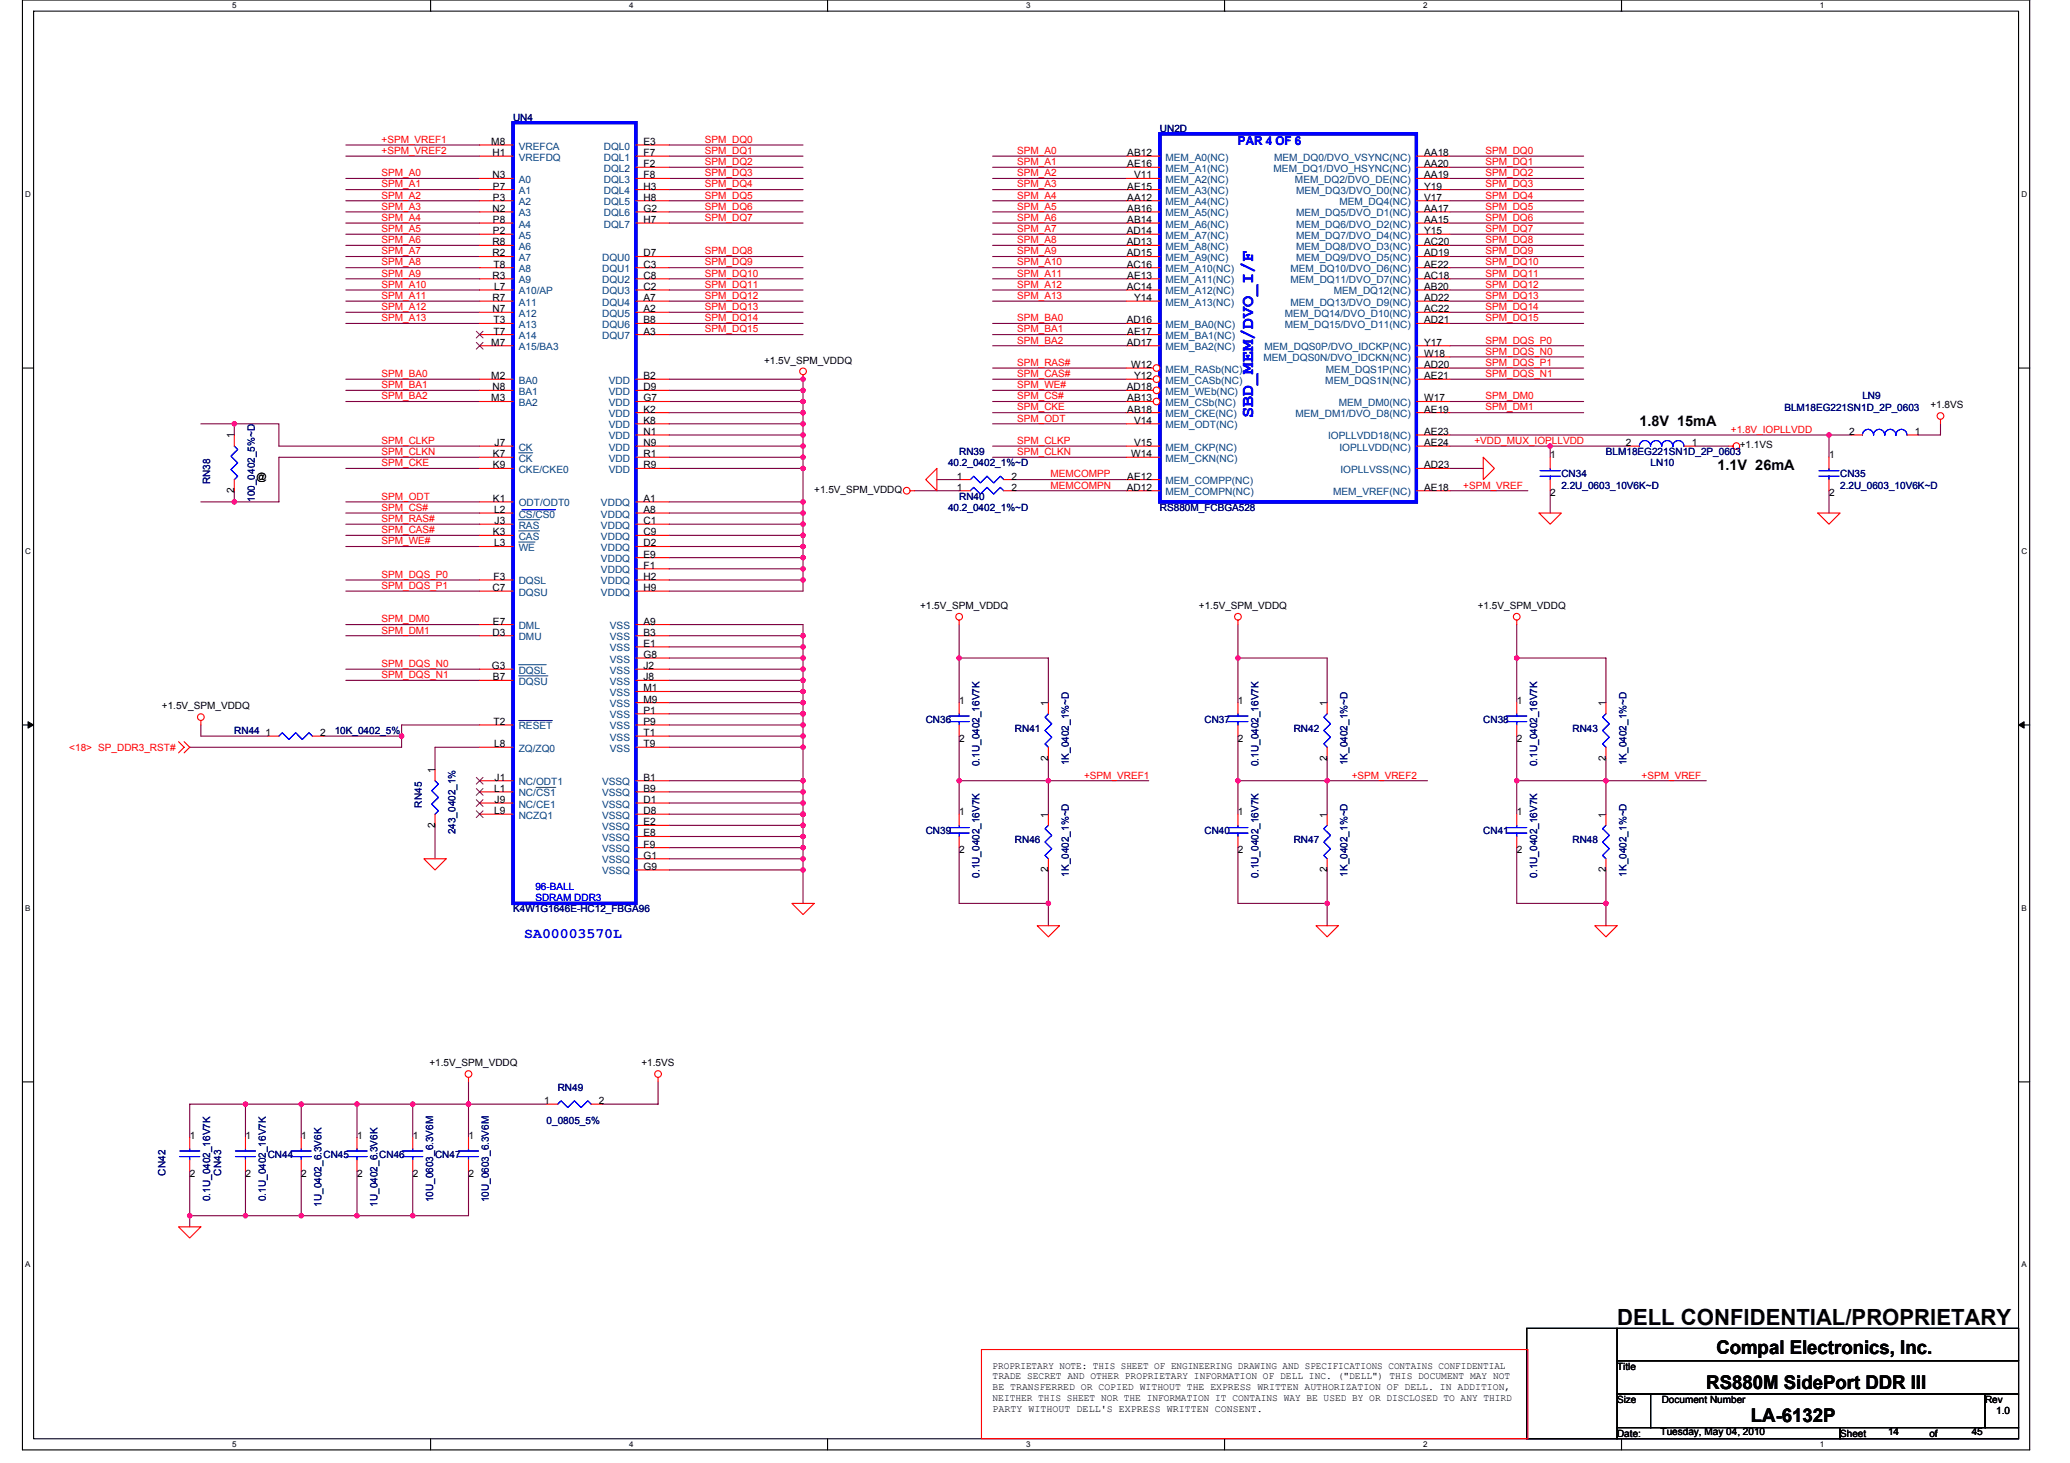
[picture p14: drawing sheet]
<svg xmlns="http://www.w3.org/2000/svg" width="297mm" height="210mm" viewBox="0 0 297 210" stroke-linecap="round" stroke-linejoin="round" font-family="sans-serif">
<defs><g id="words">
<text font-size="3.2" x="232" y="190.1">DELL CONFIDENTIAL/PROPRIETARY</text>
<g font-size="2.7">
<text x="246.3" y="194.3">Compal Electronics, Inc.</text>
<text x="244.9" y="199.3">RS880M SidePort DDR III</text>
<text x="251.3" y="204.1">LA-6132P</text>
</g>
<text font-size="2.6" fill="#00f" x="179.8" y="60" transform="rotate(-90 179.8 60)">SBD_MEM/DVO_I/F</text>
<g font-size="2.1">
<text x="235.2" y="61.1">1.8V 15mA</text>
<text x="246.5" y="67.5">1.1V 26mA</text>
</g>
<text font-size="2.1" fill="#00f" x="75.2" y="134.5">SA00003570L</text>
<text font-size="1.8" fill="#00f" x="177.6" y="20.8">PAR 4 OF 6</text>
<g font-size="1.4" fill="#000080">
<text x="73.6" y="17.3">UN4</text>
<text x="166.4" y="18.9">UN2D</text>
<text x="256.1" y="58.9">BLM18EG221SN1D_2P_0603</text>
<text x="267.3" y="57.3">LN9</text>
<text x="137.6" y="65.3">RN39</text>
<text x="230.4" y="65.3">BLM18EG221SN1D_2P_0603</text>
<text x="30.2" y="69.4" transform="rotate(-90 30.2 69.4)">RN38</text>
<text x="136" y="66.9">40.2_0402_1%~D</text>
<text x="137.6" y="71.7">RN40</text>
<text x="224" y="68.5">CN34</text>
<text x="224" y="70.1">2.2U_0603_10V6K~D</text>
<text x="236.8" y="66.9">LN10</text>
<text x="264.1" y="68.5">CN35</text>
<text x="264.1" y="70.1">2.2U_0603_10V6K~D</text>
<text x="36.6" y="72" transform="rotate(-90 36.6 72)">100_0402_5%~D</text>
<text x="136" y="73.3">40.2_0402_1%~D</text>
<text x="166.4" y="73.3">RS880M_FCBGA528</text>
<text x="33.6" y="105.3">RN44</text>
<text x="48" y="105.3">10K_0402_5%</text>
<text x="132.8" y="103.7">CN36</text>
<text x="145.6" y="105">RN41</text>
<text x="172.8" y="103.7">CN37</text>
<text x="185.6" y="105">RN42</text>
<text x="212.8" y="103.7">CN38</text>
<text x="225.6" y="105">RN43</text>
<text x="140.6" y="109.9" transform="rotate(-90 140.6 109.9)">0.1U_0402_16V7K</text>
<text x="153.4" y="109.8" transform="rotate(-90 153.4 109.8)">1K_0402_1%~D</text>
<text x="180.6" y="109.9" transform="rotate(-90 180.6 109.9)">0.1U_0402_16V7K</text>
<text x="193.4" y="109.8" transform="rotate(-90 193.4 109.8)">1K_0402_1%~D</text>
<text x="220.6" y="109.9" transform="rotate(-90 220.6 109.9)">0.1U_0402_16V7K</text>
<text x="233.4" y="109.8" transform="rotate(-90 233.4 109.8)">1K_0402_1%~D</text>
<text x="60.6" y="115.9" transform="rotate(-90 60.6 115.9)">RN45</text>
<text x="65.4" y="119.7" transform="rotate(-90 65.4 119.7)">243_0402_1%</text>
<text x="132.8" y="119.7">CN39</text>
<text x="172.8" y="119.7">CN40</text>
<text x="212.8" y="119.7">CN41</text>
<text x="140.6" y="125.9" transform="rotate(-90 140.6 125.9)">0.1U_0402_16V7K</text>
<text x="145.6" y="121">RN46</text>
<text x="153.4" y="125.8" transform="rotate(-90 153.4 125.8)">1K_0402_1%~D</text>
<text x="180.6" y="125.9" transform="rotate(-90 180.6 125.9)">0.1U_0402_16V7K</text>
<text x="185.6" y="121">RN47</text>
<text x="193.4" y="125.8" transform="rotate(-90 193.4 125.8)">1K_0402_1%~D</text>
<text x="220.6" y="125.9" transform="rotate(-90 220.6 125.9)">0.1U_0402_16V7K</text>
<text x="225.6" y="121">RN48</text>
<text x="233.4" y="125.8" transform="rotate(-90 233.4 125.8)">1K_0402_1%~D</text>
<text x="73.6" y="130.9">K4W1G1646E-HC12_FBGA96</text>
<text x="78.4" y="161.3">0_0805_5%</text>
<text x="80" y="156.5">RN49</text>
<text x="38.4" y="166.1">CN44</text>
<text x="46.4" y="166.1">CN45</text>
<text x="54.4" y="166.1">CN46</text>
<text x="62.4" y="166.1">CN47</text>
<text x="23.7" y="168.7" transform="rotate(-90 23.7 168.7)">CN42</text>
<text x="30.2" y="172.3" transform="rotate(-90 30.2 172.3)">0.1U_0402_16V7K</text>
<text x="31.8" y="168.7" transform="rotate(-90 31.8 168.7)">CN43</text>
<text x="38.2" y="172.3" transform="rotate(-90 38.2 172.3)">0.1U_0402_16V7K</text>
<text x="46.2" y="173.1" transform="rotate(-90 46.2 173.1)">1U_0402_6.3V6K</text>
<text x="54.2" y="173.1" transform="rotate(-90 54.2 173.1)">1U_0402_6.3V6K</text>
<text x="62.2" y="172.5" transform="rotate(-90 62.2 172.5)">10U_0603_6.3V6M</text>
<text x="70.2" y="172.5" transform="rotate(-90 70.2 172.5)">10U_0603_6.3V6M</text>
</g>
<g font-size="1.4" fill="#f00">
<text x="54.7" y="20.5">+SPM_VREF1</text>
<text x="54.7" y="22.1">+SPM_VREF2</text>
<text x="101.2" y="23.7">SPM_DQ2</text>
<text x="101.2" y="20.5">SPM_DQ0</text>
<text x="101.2" y="22.1">SPM_DQ1</text>
<text x="146" y="22.1">SPM_A0</text>
<text x="146" y="23.7">SPM_A1</text>
<text x="213.2" y="22.1">SPM_DQ0</text>
<text x="213.2" y="23.7">SPM_DQ1</text>
<text x="54.7" y="25.3">SPM_A0</text>
<text x="54.7" y="26.9">SPM_A1</text>
<text x="54.7" y="28.5">SPM_A2</text>
<text x="101.2" y="25.3">SPM_DQ3</text>
<text x="101.2" y="26.9">SPM_DQ4</text>
<text x="101.2" y="28.5">SPM_DQ5</text>
<text x="146" y="25.3">SPM_A2</text>
<text x="146" y="26.9">SPM_A3</text>
<text x="146" y="28.5">SPM_A4</text>
<text x="213.2" y="25.3">SPM_DQ2</text>
<text x="213.2" y="26.9">SPM_DQ3</text>
<text x="213.2" y="28.5">SPM_DQ4</text>
<text x="54.7" y="30.1">SPM_A3</text>
<text x="54.7" y="31.7">SPM_A4</text>
<text x="54.7" y="33.3">SPM_A5</text>
<text x="54.7" y="34.9">SPM_A6</text>
<text x="101.2" y="30.1">SPM_DQ6</text>
<text x="101.2" y="31.7">SPM_DQ7</text>
<text x="146" y="30.1">SPM_A5</text>
<text x="146" y="31.7">SPM_A6</text>
<text x="146" y="33.3">SPM_A7</text>
<text x="146" y="34.9">SPM_A8</text>
<text x="213.2" y="30.1">SPM_DQ5</text>
<text x="213.2" y="31.7">SPM_DQ6</text>
<text x="213.2" y="33.3">SPM_DQ7</text>
<text x="213.2" y="34.9">SPM_DQ8</text>
<text x="54.7" y="36.5">SPM_A7</text>
<text x="54.7" y="38.1">SPM_A8</text>
<text x="54.7" y="39.7">SPM_A9</text>
<text x="54.7" y="41.3">SPM_A10</text>
<text x="101.2" y="36.5">SPM_DQ8</text>
<text x="101.2" y="38.1">SPM_DQ9</text>
<text x="101.2" y="39.7">SPM_DQ10</text>
<text x="101.2" y="41.3">SPM_DQ11</text>
<text x="146" y="36.5">SPM_A9</text>
<text x="146" y="38.1">SPM_A10</text>
<text x="146" y="39.7">SPM_A11</text>
<text x="146" y="41.3">SPM_A12</text>
<text x="213.2" y="36.5">SPM_DQ9</text>
<text x="213.2" y="38.1">SPM_DQ10</text>
<text x="213.2" y="39.7">SPM_DQ11</text>
<text x="213.2" y="41.3">SPM_DQ12</text>
<text x="54.7" y="42.9">SPM_A11</text>
<text x="54.7" y="44.5">SPM_A12</text>
<text x="54.7" y="46.1">SPM_A13</text>
<text x="101.2" y="42.9">SPM_DQ12</text>
<text x="101.2" y="44.5">SPM_DQ13</text>
<text x="101.2" y="46.1">SPM_DQ14</text>
<text x="101.2" y="47.7">SPM_DQ15</text>
<text x="146" y="46.1">SPM_BA0</text>
<text x="146" y="47.7">SPM_BA1</text>
<text x="146" y="42.9">SPM_A13</text>
<text x="213.2" y="42.9">SPM_DQ13</text>
<text x="213.2" y="44.5">SPM_DQ14</text>
<text x="213.2" y="46.1">SPM_DQ15</text>
<text x="146" y="49.3">SPM_BA2</text>
<text x="146" y="52.5">SPM_RAS#</text>
<text x="213.2" y="49.3">SPM_DQS_P0</text>
<text x="213.2" y="52.5">SPM_DQS_P1</text>
<text x="213.2" y="50.9">SPM_DQS_N0</text>
<text x="54.7" y="54.1">SPM_BA0</text>
<text x="54.7" y="55.7">SPM_BA1</text>
<text x="54.7" y="57.3">SPM_BA2</text>
<text x="146" y="54.1">SPM_CAS#</text>
<text x="146" y="55.7">SPM_WE#</text>
<text x="146" y="57.3">SPM_CS#</text>
<text x="146" y="58.9">SPM_CKE</text>
<text x="213.2" y="54.1">SPM_DQS_N1</text>
<text x="213.2" y="57.3">SPM_DM0</text>
<text x="213.2" y="58.9">SPM_DM1</text>
<text x="54.7" y="63.7">SPM_CLKP</text>
<text x="54.7" y="65.3">SPM_CLKN</text>
<text x="146" y="60.5">SPM_ODT</text>
<text x="146" y="63.7">SPM_CLKP</text>
<text x="146" y="65.3">SPM_CLKN</text>
<text x="211.6" y="63.7">+VDD_MUX_IOPLLVDD</text>
<text x="248.4" y="62.1">+1.8V_IOPLLVDD</text>
<text x="54.7" y="71.7">SPM_ODT</text>
<text x="54.7" y="66.9">SPM_CKE</text>
<text x="150.8" y="68.5">MEMCOMPP</text>
<text x="150.8" y="70.1">MEMCOMPN</text>
<text x="210" y="70.1">+SPM_VREF</text>
<text x="54.7" y="73.3">SPM_CS#</text>
<text x="54.7" y="74.9">SPM_RAS#</text>
<text x="54.7" y="76.5">SPM_CAS#</text>
<text x="54.7" y="82.9">SPM_DQS_P0</text>
<text x="54.7" y="78.1">SPM_WE#</text>
<text x="54.7" y="84.5">SPM_DQS_P1</text>
<text x="54.7" y="89.3">SPM_DM0</text>
<text x="54.7" y="90.9">SPM_DM1</text>
<text x="54.7" y="95.7">SPM_DQS_N0</text>
<text x="54.7" y="97.3">SPM_DQS_N1</text>
<text x="9.9" y="107.7">&lt;18&gt; SP_DDR3_RST#</text>
<text x="155.6" y="111.7">+SPM_VREF1</text>
<text x="194" y="111.7">+SPM_VREF2</text>
<text x="235.6" y="111.7">+SPM_VREF</text>
</g>
<g font-size="1.4">
<text x="70.5" y="20.8">M8</text>
<text x="70.7" y="22.4">H1</text>
<text x="92.3" y="20.8">E3</text>
<text x="92.3" y="22.4">F7</text>
<text x="92.3" y="24">F2</text>
<text x="161.8" y="22.4">AB12</text>
<text x="161.8" y="24">AE16</text>
<text x="204.4" y="22.4">AA18</text>
<text x="204.4" y="24">AA20</text>
<text x="70.7" y="25.6">N3</text>
<text x="70.7" y="28.8">P3</text>
<text x="70.7" y="27.2">P7</text>
<text x="92.3" y="25.6">F8</text>
<text x="92.3" y="27.2">H3</text>
<text x="92.3" y="28.8">H8</text>
<text x="161.8" y="27.2">AE15</text>
<text x="161.8" y="28.8">AA12</text>
<text x="162.7" y="25.6">V11</text>
<text x="204.4" y="25.6">AA19</text>
<text x="204.4" y="27.2">Y19</text>
<text x="204.4" y="28.8">V17</text>
<text x="70.7" y="30.4">N2</text>
<text x="70.7" y="35.2">R8</text>
<text x="70.7" y="32">P8</text>
<text x="70.7" y="33.6">P2</text>
<text x="92.3" y="30.4">G2</text>
<text x="92.3" y="32">H7</text>
<text x="161.7" y="33.6">AD14</text>
<text x="161.7" y="35.2">AD13</text>
<text x="161.8" y="30.4">AB16</text>
<text x="161.8" y="32">AB14</text>
<text x="204.4" y="30.4">AA17</text>
<text x="204.4" y="32">AA15</text>
<text x="204.4" y="33.6">Y15</text>
<text x="204.4" y="35.2">AC20</text>
<text x="70.7" y="36.8">R2</text>
<text x="70.7" y="40">R3</text>
<text x="70.8" y="38.4">T8</text>
<text x="70.9" y="41.6">L7</text>
<text x="92.3" y="38.4">C3</text>
<text x="92.3" y="40">C8</text>
<text x="92.3" y="41.6">C2</text>
<text x="92.3" y="36.8">D7</text>
<text x="161.7" y="36.8">AD15</text>
<text x="161.7" y="38.4">AC16</text>
<text x="161.7" y="41.6">AC14</text>
<text x="161.8" y="40">AE13</text>
<text x="204.4" y="38.4">AE22</text>
<text x="204.4" y="40">AC18</text>
<text x="204.4" y="36.8">AD19</text>
<text x="204.4" y="41.6">AB20</text>
<text x="70.7" y="43.2">R7</text>
<text x="70.7" y="44.8">N7</text>
<text x="70.8" y="46.4">T3</text>
<text x="70.8" y="48">T7</text>
<text x="92.3" y="43.2">A7</text>
<text x="92.3" y="44.8">A2</text>
<text x="92.3" y="46.4">B8</text>
<text x="92.3" y="48">A3</text>
<text x="161.7" y="46.4">AD16</text>
<text x="161.8" y="48">AE17</text>
<text x="162.7" y="43.2">Y14</text>
<text x="204.4" y="44.8">AC22</text>
<text x="204.4" y="46.4">AD21</text>
<text x="204.4" y="43.2">AD22</text>
<text x="70.5" y="49.6">M7</text>
<text x="109.6" y="52.2">+1.5V_SPM_VDDQ</text>
<text x="161.7" y="49.6">AD17</text>
<text x="162.3" y="52.8">W12</text>
<text x="204.4" y="49.6">Y17</text>
<text x="204.4" y="51.2">W18</text>
<text x="204.4" y="52.8">AD20</text>
<text x="70.5" y="54.4">M2</text>
<text x="70.5" y="57.6">M3</text>
<text x="70.7" y="56">N8</text>
<text x="92.3" y="54.4">B2</text>
<text x="92.3" y="56">D9</text>
<text x="92.3" y="57.6">G7</text>
<text x="92.3" y="59.2">K2</text>
<text x="161.7" y="56">AD18</text>
<text x="161.8" y="57.6">AB13</text>
<text x="161.8" y="59.2">AB18</text>
<text x="162.7" y="54.4">Y12</text>
<text x="204.4" y="54.4">AE21</text>
<text x="204.4" y="59.2">AE19</text>
<text x="204.4" y="57.6">W17</text>
<text x="277" y="58.6">+1.8VS</text>
<text x="33.6" y="62.9" transform="rotate(-90 33.6 62.9)">1</text>
<text x="70.7" y="65.6">K7</text>
<text x="71" y="64">J7</text>
<text x="92.3" y="60.8">K8</text>
<text x="92.3" y="62.4">N1</text>
<text x="92.3" y="64">N9</text>
<text x="92.3" y="65.6">R1</text>
<text x="162.3" y="65.6">W14</text>
<text x="162.7" y="60.8">V14</text>
<text x="162.7" y="64">V15</text>
<text x="204.4" y="62.4">AE23</text>
<text x="204.4" y="64">AE24</text>
<text x="222.5" y="65.8">1</text>
<text x="233.3" y="64">2</text>
<text x="242.8" y="64">1</text>
<text x="249.7" y="64.3">+1.1VS</text>
<text x="262.5" y="65.8">1</text>
<text x="265.3" y="62.4">2</text>
<text x="274.8" y="62.4">1</text>
<text x="33.6" y="70.7" transform="rotate(-90 33.6 70.7)">2</text>
<text x="36.8" y="68.8">@</text>
<text x="70.7" y="67.2">K9</text>
<text x="92.3" y="67.2">R9</text>
<text x="116.8" y="70.7">+1.5V_SPM_VDDQ</text>
<text x="137.3" y="70.4">1</text>
<text x="137.3" y="68.8">1</text>
<text x="145.2" y="70.4">2</text>
<text x="145.2" y="68.8">2</text>
<text x="161.7" y="70.4">AD12</text>
<text x="161.8" y="68.8">AE12</text>
<text x="204.4" y="70.4">AE18</text>
<text x="204.4" y="67.2">AD23</text>
<text x="222.5" y="71.2">2</text>
<text x="262.5" y="71.2">2</text>
<text x="70.7" y="72">K1</text>
<text x="70.7" y="76.8">K3</text>
<text x="70.9" y="73.6">L2</text>
<text x="71" y="75.2">J3</text>
<text x="92.3" y="72">A1</text>
<text x="92.3" y="73.6">A8</text>
<text x="92.3" y="75.2">C1</text>
<text x="92.3" y="76.8">C9</text>
<text x="70.8" y="83.2">F3</text>
<text x="70.9" y="78.4">L3</text>
<text x="92.3" y="80">E9</text>
<text x="92.3" y="81.6">F1</text>
<text x="92.3" y="83.2">H2</text>
<text x="92.3" y="78.4">D2</text>
<text x="70.7" y="84.8">C7</text>
<text x="70.7" y="89.6">E7</text>
<text x="92.3" y="84.8">H9</text>
<text x="92.3" y="89.6">A9</text>
<text x="132" y="87.4">+1.5V_SPM_VDDQ</text>
<text x="172" y="87.4">+1.5V_SPM_VDDQ</text>
<text x="212" y="87.4">+1.5V_SPM_VDDQ</text>
<text x="70.7" y="91.2">D3</text>
<text x="92.3" y="92.8">E1</text>
<text x="92.3" y="91.2">B3</text>
<text x="92.3" y="94.4">G8</text>
<text x="23.2" y="101.8">+1.5V_SPM_VDDQ</text>
<text x="70.6" y="96">G3</text>
<text x="70.7" y="97.6">B7</text>
<text x="92.3" y="96">J2</text>
<text x="92.3" y="97.6">J8</text>
<text x="92.3" y="99.2">M1</text>
<text x="92.3" y="100.8">M9</text>
<text x="137.6" y="101">1</text>
<text x="150.4" y="101.3" transform="rotate(-90 150.4 101.3)">1</text>
<text x="177.6" y="101">1</text>
<text x="190.4" y="101.3" transform="rotate(-90 190.4 101.3)">1</text>
<text x="217.7" y="101">1</text>
<text x="230.4" y="101.3" transform="rotate(-90 230.4 101.3)">1</text>
<text x="38.1" y="105.6">1</text>
<text x="45.9" y="105.6">2</text>
<text x="70.8" y="104">T2</text>
<text x="70.9" y="107.2">L8</text>
<text x="92.3" y="102.4">P1</text>
<text x="92.3" y="104">P9</text>
<text x="92.3" y="105.6">T1</text>
<text x="92.3" y="107.2">T9</text>
<text x="137.6" y="106.4">2</text>
<text x="177.6" y="106.4">2</text>
<text x="217.7" y="106.4">2</text>
<text x="62.4" y="110.9" transform="rotate(-90 62.4 110.9)">1</text>
<text x="70.9" y="113.6">L1</text>
<text x="71" y="112">J1</text>
<text x="92.3" y="112">B1</text>
<text x="92.3" y="113.6">B9</text>
<text x="150.4" y="109.1" transform="rotate(-90 150.4 109.1)">2</text>
<text x="190.4" y="109.1" transform="rotate(-90 190.4 109.1)">2</text>
<text x="230.4" y="109.1" transform="rotate(-90 230.4 109.1)">2</text>
<text x="62.4" y="118.7" transform="rotate(-90 62.4 118.7)">2</text>
<text x="70.9" y="116.8">L9</text>
<text x="71" y="115.2">J9</text>
<text x="92.3" y="115.2">D1</text>
<text x="92.3" y="116.8">D8</text>
<text x="92.3" y="118.4">E2</text>
<text x="137.6" y="117">1</text>
<text x="150.4" y="117.3" transform="rotate(-90 150.4 117.3)">1</text>
<text x="177.6" y="117">1</text>
<text x="190.4" y="117.3" transform="rotate(-90 190.4 117.3)">1</text>
<text x="217.7" y="117">1</text>
<text x="230.4" y="117.3" transform="rotate(-90 230.4 117.3)">1</text>
<text x="92.3" y="120">E8</text>
<text x="92.3" y="121.6">F9</text>
<text x="92.3" y="123.2">G1</text>
<text x="92.3" y="124.8">G9</text>
<text x="137.6" y="122.4">2</text>
<text x="150.4" y="125.1" transform="rotate(-90 150.4 125.1)">2</text>
<text x="177.6" y="122.4">2</text>
<text x="190.4" y="125.1" transform="rotate(-90 190.4 125.1)">2</text>
<text x="217.7" y="122.4">2</text>
<text x="230.4" y="125.1" transform="rotate(-90 230.4 125.1)">2</text>
<text x="61.6" y="153">+1.5V_SPM_VDDQ</text>
<text x="92" y="153">+1.5VS</text>
<text x="78.1" y="158.4">1</text>
<text x="85.9" y="158.4">2</text>
<text x="27.2" y="163.4">1</text>
<text x="35.2" y="163.4">1</text>
<text x="43.2" y="163.4">1</text>
<text x="51.2" y="163.4">1</text>
<text x="59.2" y="163.4">1</text>
<text x="67.2" y="163.4">1</text>
<text x="27.2" y="168.8">2</text>
<text x="35.2" y="168.8">2</text>
<text x="43.2" y="168.8">2</text>
<text x="51.2" y="168.8">2</text>
<text x="59.2" y="168.8">2</text>
<text x="67.2" y="168.8">2</text>
<text x="142.4" y="196.4">PROPRIETARY NOTE: THIS SHEET OF ENGINEERING DRAWING AND SPECIFICATIONS CONTAINS CONFIDENTIAL</text>
<text x="142.4" y="197.9">TRADE SECRET AND OTHER PROPRIETARY INFORMATION OF DELL INC. (&quot;DELL&quot;) THIS DOCUMENT MAY NOT</text>
<text x="232" y="196.5">Title</text>
<text x="142.4" y="199.5">BE TRANSFERRED OR COPIED WITHOUT THE EXPRESS WRITTEN AUTHORIZATION OF DELL. IN ADDITION,</text>
<text x="142.4" y="201">NEITHER THIS SHEET NOR THE INFORMATION IT CONTAINS WAY BE USED BY OR DISCLOSED TO ANY THIRD</text>
<text x="142.4" y="202.5">PARTY WITHOUT DELL'S EXPRESS WRITTEN CONSENT.</text>
<text x="232" y="201.3">Size</text>
<text x="238.4" y="201.3">Document Number</text>
<text x="284.9" y="201.3">Rev</text>
<text x="286.5" y="202.9">1.0</text>
<text x="232" y="206.1">Date:</text>
<text x="238.3" y="206">Tuesday, May 04, 2010</text>
<text x="264.1" y="206.1">Sheet</text>
<text x="270.9" y="206">14</text>
<text x="276.9" y="206.1">of</text>
<text x="282.9" y="206">45</text>
</g>
<g font-size="1.4" fill="#004080">
<text x="74.4" y="21.5">VREFCA</text>
<text x="74.4" y="23.1">VREFDQ</text>
<text x="86.6" y="21.5">DQL0</text>
<text x="86.6" y="23.1">DQL1</text>
<text x="167.2" y="23.1">MEM_A0(NC)</text>
<text x="182.8" y="23.1">MEM_DQ0/DVO_VSYNC(NC)</text>
<text x="74.4" y="29.5">A2</text>
<text x="74.4" y="26.3">A0</text>
<text x="74.4" y="27.9">A1</text>
<text x="86.6" y="24.7">DQL2</text>
<text x="86.6" y="26.3">DQL3</text>
<text x="86.6" y="27.9">DQL4</text>
<text x="86.6" y="29.5">DQL5</text>
<text x="167.2" y="24.7">MEM_A1(NC)</text>
<text x="167.2" y="26.3">MEM_A2(NC)</text>
<text x="167.2" y="27.9">MEM_A3(NC)</text>
<text x="167.2" y="29.5">MEM_A4(NC)</text>
<text x="182.7" y="24.7">MEM_DQ1/DVO_HSYNC(NC)</text>
<text x="185.8" y="26.3">MEM_DQ2/DVO_DE(NC)</text>
<text x="186" y="27.9">MEM_DQ3/DVO_D0(NC)</text>
<text x="192.2" y="29.5">MEM_DQ4(NC)</text>
<text x="74.4" y="31.1">A3</text>
<text x="74.4" y="32.7">A4</text>
<text x="74.4" y="34.3">A5</text>
<text x="74.4" y="35.9">A6</text>
<text x="86.6" y="31.1">DQL6</text>
<text x="86.6" y="32.7">DQL7</text>
<text x="167.2" y="31.1">MEM_A5(NC)</text>
<text x="167.2" y="32.7">MEM_A6(NC)</text>
<text x="167.2" y="34.3">MEM_A7(NC)</text>
<text x="167.2" y="35.9">MEM_A8(NC)</text>
<text x="186" y="31.1">MEM_DQ5/DVO_D1(NC)</text>
<text x="186" y="32.7">MEM_DQ6/DVO_D2(NC)</text>
<text x="186" y="34.3">MEM_DQ7/DVO_D4(NC)</text>
<text x="186" y="35.9">MEM_DQ8/DVO_D3(NC)</text>
<text x="74.4" y="37.5">A7</text>
<text x="74.4" y="39.1">A8</text>
<text x="74.4" y="40.7">A9</text>
<text x="86.4" y="39.1">DQU1</text>
<text x="86.4" y="40.7">DQU2</text>
<text x="86.4" y="37.5">DQU0</text>
<text x="167.2" y="37.5">MEM_A9(NC)</text>
<text x="167.2" y="39.1">MEM_A10(NC)</text>
<text x="167.2" y="40.7">MEM_A11(NC)</text>
<text x="185.2" y="39.1">MEM_DQ10/DVO_D6(NC)</text>
<text x="185.2" y="40.7">MEM_DQ11/DVO_D7(NC)</text>
<text x="186" y="37.5">MEM_DQ9/DVO_D5(NC)</text>
<text x="74.4" y="42.3">A10/AP</text>
<text x="74.4" y="43.9">A11</text>
<text x="74.4" y="45.5">A12</text>
<text x="74.4" y="47.1">A13</text>
<text x="86.4" y="42.3">DQU3</text>
<text x="86.4" y="43.9">DQU4</text>
<text x="86.4" y="45.5">DQU5</text>
<text x="86.4" y="47.1">DQU6</text>
<text x="167.2" y="42.3">MEM_A12(NC)</text>
<text x="167.2" y="43.9">MEM_A13(NC)</text>
<text x="167.2" y="47.1">MEM_BA0(NC)</text>
<text x="184.4" y="45.5">MEM_DQ14/DVO_D10(NC)</text>
<text x="184.4" y="47.1">MEM_DQ15/DVO_D11(NC)</text>
<text x="185.2" y="43.9">MEM_DQ13/DVO_D9(NC)</text>
<text x="191.4" y="42.3">MEM_DQ12(NC)</text>
<text x="74.4" y="48.7">A14</text>
<text x="74.4" y="50.3">A15/BA3</text>
<text x="86.4" y="48.7">DQU7</text>
<text x="167.2" y="48.7">MEM_BA1(NC)</text>
<text x="167.2" y="50.3">MEM_BA2(NC)</text>
<text x="167.2" y="53.5">MEM_RASb(NC)</text>
<text x="181.3" y="51.9">MEM_DQS0N/DVO_IDCKN(NC)</text>
<text x="181.4" y="50.3">MEM_DQS0P/DVO_IDCKP(NC)</text>
<text x="190.3" y="53.5">MEM_DQS1P(NC)</text>
<text x="74.4" y="55.1">BA0</text>
<text x="74.4" y="56.7">BA1</text>
<text x="74.4" y="58.3">BA2</text>
<text x="87.4" y="55.1">VDD</text>
<text x="87.4" y="56.7">VDD</text>
<text x="87.4" y="58.3">VDD</text>
<text x="87.4" y="59.9">VDD</text>
<text x="167.2" y="55.1">MEM_CASb(NC)</text>
<text x="167.2" y="56.7">MEM_WEb(NC)</text>
<text x="167.2" y="58.3">MEM_CSb(NC)</text>
<text x="167.2" y="59.9">MEM_CKE(NC)</text>
<text x="185.9" y="59.9">MEM_DM1/DVO_D8(NC)</text>
<text x="190.2" y="55.1">MEM_DQS1N(NC)</text>
<text x="192.1" y="58.3">MEM_DM0(NC)</text>
<text x="74.4" y="64.7">CK</text>
<text x="87.4" y="61.5">VDD</text>
<text x="87.4" y="63.1">VDD</text>
<text x="87.4" y="64.7">VDD</text>
<text x="167.2" y="61.5">MEM_ODT(NC)</text>
<text x="167.2" y="64.7">MEM_CKP(NC)</text>
<text x="190.6" y="63.1">IOPLLVDD18(NC)</text>
<text x="192.2" y="64.7">IOPLLVDD(NC)</text>
<text x="74.4" y="67.9">CKE/CKE0</text>
<text x="74.4" y="66.3">CK</text>
<text x="87.4" y="66.3">VDD</text>
<text x="87.4" y="67.9">VDD</text>
<text x="167.2" y="66.3">MEM_CKN(NC)</text>
<text x="167.2" y="69.5">MEM_COMPP(NC)</text>
<text x="167.2" y="71.1">MEM_COMPN(NC)</text>
<text x="191.3" y="71.1">MEM_VREF(NC)</text>
<text x="192.3" y="67.9">IOPLLVSS(NC)</text>
<text x="74.4" y="75.9">RAS</text>
<text x="74.4" y="77.5">CAS</text>
<text x="74.4" y="74.3">CS/CS0</text>
<text x="74.4" y="72.7">ODT/ODT0</text>
<text x="86.2" y="72.7">VDDQ</text>
<text x="86.2" y="74.3">VDDQ</text>
<text x="86.2" y="75.9">VDDQ</text>
<text x="86.2" y="77.5">VDDQ</text>
<text x="74.4" y="79.1">WE</text>
<text x="74.4" y="83.9">DQSL</text>
<text x="86.2" y="80.7">VDDQ</text>
<text x="86.2" y="82.3">VDDQ</text>
<text x="86.2" y="83.9">VDDQ</text>
<text x="86.2" y="79.1">VDDQ</text>
<text x="74.4" y="85.5">DQSU</text>
<text x="86.2" y="85.5">VDDQ</text>
<text x="74.4" y="91.9">DMU</text>
<text x="74.4" y="90.3">DML</text>
<text x="87.5" y="90.3">VSS</text>
<text x="87.5" y="93.5">VSS</text>
<text x="87.5" y="91.9">VSS</text>
<text x="87.5" y="95.1">VSS</text>
<text x="74.4" y="98.3">DQSU</text>
<text x="74.4" y="96.7">DQSL</text>
<text x="87.5" y="96.7">VSS</text>
<text x="87.5" y="98.3">VSS</text>
<text x="87.5" y="99.9">VSS</text>
<text x="87.5" y="101.5">VSS</text>
<text x="74.4" y="107.9">ZQ/ZQ0</text>
<text x="74.4" y="104.7">RESET</text>
<text x="87.5" y="103.1">VSS</text>
<text x="87.5" y="104.7">VSS</text>
<text x="87.5" y="106.3">VSS</text>
<text x="87.5" y="107.9">VSS</text>
<text x="74.4" y="112.7">NC/ODT1</text>
<text x="86.4" y="112.7">VSSQ</text>
<text x="74.4" y="114.3">NC/CS1</text>
<text x="74.4" y="115.9">NC/CE1</text>
<text x="74.4" y="117.5">NCZQ1</text>
<text x="86.4" y="115.9">VSSQ</text>
<text x="86.4" y="114.3">VSSQ</text>
<text x="86.4" y="117.5">VSSQ</text>
<text x="86.4" y="119.1">VSSQ</text>
<text x="86.4" y="120.7">VSSQ</text>
<text x="86.4" y="122.3">VSSQ</text>
<text x="86.4" y="123.9">VSSQ</text>
<text x="86.4" y="125.5">VSSQ</text>
</g>
<g font-size="1.4" fill="#00f">
<text x="76.8" y="127.7">96-BALL</text>
<text x="76.8" y="129.3">SDRAM DDR3</text>
</g>
<g font-size="1.1">
<text x="33.3" y="1.2">5</text>
<text x="90.3" y="1.2">4</text>
<text x="147.2" y="1.2">3</text>
<text x="204.2" y="1.2">2</text>
<text x="261.2" y="1.2">1</text>
<text x="3.6" y="28.2">D</text>
<text x="290.1" y="28.2">D</text>
<text x="3.6" y="79.4">C</text>
<text x="290.1" y="79.4">C</text>
<text x="3.6" y="130.6">B</text>
<text x="290.1" y="130.6">B</text>
<text x="3.6" y="181.9">A</text>
<text x="290.1" y="181.9">A</text>
<text x="33.3" y="207.6">5</text>
<text x="90.3" y="207.6">4</text>
<text x="147.2" y="207.6">3</text>
<text x="204.2" y="207.6">2</text>
<text x="261.2" y="207.6">1</text>
</g>
</g></defs>
<path d="M3.2 0h288.1v208h-288.1zM4.8 1.6h284.9v204.8h-284.9z" fill="none" stroke="#000" stroke-width=".16"/>
<g fill="#fff">
<path d="M33.3 .2h.6v1.2h-.6z"/>
<path d="M33.3 206.6h.6v1.3h-.6z"/>
</g>
<path d="M61.8 0v1.6M61.8 206.4v1.6" fill="none" stroke="#000" stroke-width=".16"/>
<g fill="#fff">
<path d="M90.3 .2h.6v1.2h-.6z"/>
<path d="M90.3 206.6h.6v1.3h-.6z"/>
</g>
<path d="M118.8 0v1.6M118.8 206.4v1.6" fill="none" stroke="#000" stroke-width=".16"/>
<g fill="#fff">
<path d="M147.2 .2h.7v1.2h-.7z"/>
<path d="M147.2 206.6h.7v1.3h-.7z"/>
</g>
<path d="M175.7 0v1.6M175.7 206.4v1.6" fill="none" stroke="#000" stroke-width=".16"/>
<g fill="#fff">
<path d="M204.2 .2h.6v1.2h-.6z"/>
<path d="M204.2 206.6h.6v1.3h-.6z"/>
</g>
<path d="M232.7 0v1.6M232.7 206.4v1.6" fill="none" stroke="#000" stroke-width=".16"/>
<g fill="#fff">
<path d="M261.2 .2h.6v1.2h-.6z"/>
<path d="M261.2 206.6h.6v1.3h-.6z"/>
<path d="M3.6 27.2h.8v1.3h-.8z"/>
<path d="M290.1 27.2h.8v1.3h-.8z"/>
<path d="M3.6 78.4h.8v1.3h-.8z"/>
<path d="M290.1 78.4h.8v1.3h-.8z"/>
</g>
<path d="M3.2 52.8h1.6M289.7 52.8h1.6" fill="none" stroke="#000" stroke-width=".16"/>
<g fill="#fff">
<path d="M3.6 129.6h.8v1.3h-.8z"/>
<path d="M290.1 129.6h.7v1.3h-.7z"/>
</g>
<path d="M3.2 104h1.6M289.7 104h1.6" fill="none" stroke="#000" stroke-width=".16"/>
<path d="M4 103.5l.8 .5-.8 .5zM289.7 104l.8-.5v1z" fill="#000" stroke="#000" stroke-width=".14"/>
<g fill="#fff">
<path d="M3.6 180.8h.8v1.3h-.8z"/>
<path d="M290.1 180.8h.7v1.3h-.7z"/>
</g>
<path d="M3.2 155.2h1.6M289.7 155.2h1.6M219.1 190.6h12.9v15.8h-12.9zM232 190.6h57.7v4.6h-57.7zM232 195.2h57.7v4.8h-57.7zM232 204.8h32.1v1.6h-32.1zM232 200h4.8v4.8h-4.8zM236.8 200h48.1v4.8h-48.1zM264.1 204.8h25.6v1.6h-25.6zM284.9 200h4.8v4.8h-4.8z" fill="none" stroke="#000" stroke-width=".16"/>
<g fill="none" stroke="#800040" stroke-width=".16">
<path d="M49.6 22.4h19.2M49.6 25.6h19.2M49.6 27.2h19.2M49.6 28.8h19.2M49.6 30.4h19.2M49.6 32h19.2M49.6 33.6h19.2M49.6 35.2h19.2M49.6 36.8h19.2M49.6 38.4h19.2M49.6 20.8h19.2M96 22.4h19.2"/>
<path d="M96 24h19.2M96 25.6h19.2M96 27.2h19.2M96 28.8h19.2M96 30.4h19.2M96 32h19.2M96 36.8h19.2M96 38.4h19.2M96 20.8h19.2M142.4 22.4h19.2M142.4 24h19.2M142.4 25.6h19.2"/>
<path d="M142.4 27.2h19.2M142.4 28.8h19.2M142.4 30.4h19.2M142.4 32h19.2M142.4 33.6h19.2M142.4 35.2h19.2M142.4 36.8h19.2M142.4 38.4h19.2M208 22.4h19.2M208 24h19.2M208 25.6h19.2M208 27.2h19.2"/>
<path d="M208 28.8h19.2M208 30.4h19.2M208 32h19.2M208 33.6h19.2M208 35.2h19.2M208 36.8h19.2M208 38.4h19.2M49.6 40h19.2M49.6 41.6h19.2M49.6 46.4h19.2M49.6 43.2h19.2M49.6 44.8h19.2"/>
<path d="M49.6 54.4h19.2M49.6 56h19.2M49.6 57.6h19.2M96 54.4h19.2v30.4h-19.2M96 40h19.2M96 41.6h19.2M96 46.4h19.2M96 48h19.2M96 43.2h19.2M96 44.8h19.2M96 56h19.2M96 57.6h19.2"/>
<path d="M96 59.2h19.2M142.4 40h19.2M142.4 41.6h19.2M142.4 46.4h19.2M142.4 48h19.2M142.4 49.6h19.2M142.4 43.2h19.2M142.4 52.8h19.2M142.4 54.4h19.2M142.4 56h19.2M142.4 57.6h19.2M142.4 59.2h19.2"/>
<path d="M208 40h19.2M208 41.6h19.2M208 46.4h19.2M208 49.6h19.2M208 43.2h19.2M208 44.8h19.2M208 52.8h19.2M208 54.4h19.2M208 57.6h19.2M208 59.2h19.2M208 51.2h19.2M28.8 60.8h11.2v3.2h28.8"/>
<path d="M33.6 60.8v1.6M33.6 70.4v1.6M49.6 67.2h19.2M49.6 72h19.2M49.6 73.6h19.2M49.6 75.2h19.2M49.6 76.8h19.2M49.6 78.4h19.2M68.8 65.6h-28.8v6.4h-11.2M96 60.8h19.2M96 62.4h19.2M96 64h19.2"/>
<path d="M96 65.6h19.2M96 67.2h19.2M96 72h19.2M96 73.6h19.2M96 75.2h19.2M96 76.8h19.2M96 78.4h19.2M131.2 70.4h6.4M134.4 68.8h3.2M142.4 60.8h19.2M142.4 64h19.2M142.4 65.6h19.2"/>
<path d="M145.6 68.8h16M145.6 70.4h16M208 70.4h11.2M208 62.4h57.7M208 64h25.6M208 67.2h4.8M222.4 64v1.6M222.4 70.4v3.2M243.3 64h4.8M262.5 62.4v3.2M262.5 70.4v3.2M278.5 60.8v1.6h-3.2"/>
<path d="M49.6 83.2h19.2M49.6 84.8h19.2M49.6 89.6h19.2M49.6 91.2h19.2M49.6 96h19.2M49.6 97.6h19.2M96 89.6h19.2v40M96 80h19.2M96 81.6h19.2M96 83.2h19.2M96 91.2h19.2M96 92.8h19.2"/>
<path d="M96 94.4h19.2M96 96h19.2M96 97.6h19.2M96 99.2h19.2M137.6 94.4h12.8v6.4M137.6 89.6v11.2M177.6 94.4h12.8v6.4M177.6 89.6v11.2M217.6 94.4h12.8v6.4M217.6 89.6v11.2M28.8 104v1.6h9.6M46.4 105.6h11.2"/>
<path d="M62.4 118.4v4.8M68.8 107.2h-6.4v3.2M68.8 104h-11.2v3.2h-30.4M96 105.6h19.2M96 107.2h19.2M96 100.8h19.2M96 102.4h19.2M96 104h19.2M96 112h19.2M96 113.6h19.2M96 115.2h19.2M96 116.8h19.2"/>
<path d="M96 118.4h19.2M137.6 112h27.2M137.6 105.6v11.2M150.4 108.8v8M177.6 112h27.2M177.6 105.6v11.2M190.4 108.8v8M217.6 112h27.3M217.6 105.6v11.2M230.4 108.8v8M96 120h19.2M96 121.6h19.2"/>
<path d="M96 123.2h19.2M96 124.8h19.2M137.6 121.6v8h12.8M150.4 124.8v8M177.6 121.6v8h12.8M190.4 124.8v8M217.6 121.6v8h12.8M230.4 124.8v8M35.2 158.4h8v4.8M43.2 158.4h8v4.8M51.2 158.4h27.2M59.2 158.4v4.8"/>
<path d="M67.2 155.2v8M94.4 155.2v3.2h-8M27.2 163.2v-4.8h8v4.8M27.2 168v8M35.2 168v6.4M43.2 168v6.4M51.2 168v6.4M59.2 168v6.4M67.2 168v6.4h-40"/>
</g>
<g fill="#f0f" stroke="#f0f" stroke-width=".16">
<circle cx="115.2" cy="56" r=".31"/>
<circle cx="115.2" cy="104" r=".31"/>
<circle cx="115.2" cy="105.6" r=".31"/>
<circle cx="115.2" cy="102.4" r=".31"/>
<circle cx="115.2" cy="107.2" r=".31"/>
<circle cx="115.2" cy="112" r=".31"/>
<circle cx="115.2" cy="116.8" r=".31"/>
<circle cx="115.2" cy="113.6" r=".31"/>
<circle cx="115.2" cy="118.4" r=".31"/>
<circle cx="115.2" cy="54.4" r=".31"/>
<circle cx="115.2" cy="57.6" r=".31"/>
<circle cx="115.2" cy="59.2" r=".31"/>
<circle cx="115.2" cy="60.8" r=".31"/>
<circle cx="115.2" cy="62.4" r=".31"/>
<circle cx="115.2" cy="64" r=".31"/>
<circle cx="115.2" cy="65.6" r=".31"/>
<circle cx="115.2" cy="67.2" r=".31"/>
<circle cx="115.2" cy="72" r=".31"/>
<circle cx="115.2" cy="73.6" r=".31"/>
<circle cx="115.2" cy="75.2" r=".31"/>
<circle cx="115.2" cy="76.8" r=".31"/>
<circle cx="115.2" cy="78.4" r=".31"/>
<circle cx="115.2" cy="80" r=".31"/>
<circle cx="115.2" cy="81.6" r=".31"/>
<circle cx="115.2" cy="83.2" r=".31"/>
<circle cx="115.2" cy="91.2" r=".31"/>
<circle cx="115.2" cy="92.8" r=".31"/>
<circle cx="115.2" cy="94.4" r=".31"/>
<circle cx="115.2" cy="96" r=".31"/>
<circle cx="115.2" cy="97.6" r=".31"/>
<circle cx="115.2" cy="99.2" r=".31"/>
<circle cx="115.2" cy="100.8" r=".31"/>
<circle cx="115.2" cy="115.2" r=".31"/>
<circle cx="115.2" cy="120" r=".31"/>
<circle cx="115.2" cy="121.6" r=".31"/>
<circle cx="115.2" cy="123.2" r=".31"/>
<circle cx="115.2" cy="124.8" r=".31"/>
<circle cx="222.4" cy="64" r=".31"/>
<circle cx="262.4" cy="62.4" r=".31"/>
<circle cx="57.6" cy="105.6" r=".31"/>
<circle cx="33.6" cy="60.8" r=".31"/>
<circle cx="33.6" cy="72" r=".31"/>
<circle cx="67.2" cy="158.4" r=".31"/>
<circle cx="35.2" cy="158.4" r=".31"/>
<circle cx="43.2" cy="158.4" r=".31"/>
<circle cx="59.2" cy="158.4" r=".31"/>
<circle cx="51.2" cy="158.4" r=".31"/>
<circle cx="59.2" cy="174.4" r=".31"/>
<circle cx="43.2" cy="174.4" r=".31"/>
<circle cx="35.2" cy="174.4" r=".31"/>
<circle cx="27.2" cy="174.4" r=".31"/>
<circle cx="51.2" cy="174.4" r=".31"/>
<circle cx="137.6" cy="94.4" r=".31"/>
<circle cx="150.4" cy="129.6" r=".31"/>
<circle cx="150.4" cy="112" r=".31"/>
<circle cx="137.6" cy="112" r=".31"/>
<circle cx="177.6" cy="94.4" r=".31"/>
<circle cx="190.4" cy="112" r=".31"/>
<circle cx="177.6" cy="112" r=".31"/>
<circle cx="190.4" cy="129.6" r=".31"/>
<circle cx="217.6" cy="94.4" r=".31"/>
<circle cx="230.4" cy="129.6" r=".31"/>
<circle cx="230.4" cy="112" r=".31"/>
<circle cx="217.6" cy="112" r=".31"/>
</g>
<g fill="none" stroke="#f00" stroke-width=".16">
<path d="M161.6 22.4h4.8M161.6 24h4.8M161.6 25.6h4.8M161.6 27.2h4.8M161.6 28.8h4.8M161.6 30.4h4.8M161.6 32h4.8M161.6 33.6h4.8M161.6 35.2h4.8M161.6 36.8h4.8M161.6 38.4h4.8M115.2 53.8v.6"/>
<path d="M161.6 40h4.8M161.6 41.6h4.8M161.6 43.2h4.8M161.6 46.4h4.8M161.6 48h4.8M161.6 49.6h4.8M130.6 70.4h.6M134.4 67.2v3.2l-1.6-1.6zM212.8 65.6l1.6 1.6-1.6 1.6zM220.8 73.6h3.2l-1.6 1.6zM248.1 64h.6M260.9 73.6h3.2l-1.6 1.6z"/>
<path d="M278.5 60.2v.6M137.6 89v.6M177.6 89v.6M217.6 89v.6M25.6 106.4l.8 .8-.8 .8M26.4 106.4l.8 .8-.8 .8M28.8 103.4v.6M137.6 116.8v1.6M60.8 123.2h3.2l-1.6 1.6zM113.6 129.6h3.2l-1.6 1.6zM137.6 120v1.6M148.8 132.8h3.2l-1.6 1.6z"/>
<path d="M188.8 132.8h3.2l-1.6 1.6zM228.8 132.8h3.2l-1.6 1.6zM67.2 154.6v.6M78.4 158.4h1.6M84.8 158.4h1.6M94.4 154.6v.6M25.6 176h3.2l-1.6 1.6zM140.8 193.6h78.4v12.8h-78.4z"/>
<circle cx="115.2" cy="53.3" r=".48"/>
<circle cx="278.5" cy="59.7" r=".48"/>
<circle cx="130.1" cy="70.4" r=".48"/>
<circle cx="249.2" cy="64" r=".48"/>
<circle cx="137.6" cy="88.5" r=".48"/>
<circle cx="177.6" cy="88.5" r=".48"/>
<circle cx="217.6" cy="88.5" r=".48"/>
<circle cx="28.8" cy="102.9" r=".48"/>
<circle cx="67.2" cy="154.1" r=".48"/>
<circle cx="94.4" cy="154.1" r=".48"/>
</g>
<path d="M136.2 119.5h2.9M136.2 118.7h2.9M137.6 118.4v.3M137.6 119.5v.5M80 158.4l.5-.5 1 1 .9-1 1 1 .9-1 .5 .5" fill="none" stroke="#00f" stroke-width=".16"/>
<path d="M166.4 19.2h36.8v52.8h-36.8z" fill="none" stroke="#00f" stroke-width=".48"/>
<circle cx="166" cy="52.8" r=".48" fill="#fff" stroke="#f00" stroke-width=".16"/>
<path d="M161.6 52.8h3.9" fill="none" stroke="#f00" stroke-width=".16"/>
<circle cx="166" cy="54.4" r=".48" fill="#fff" stroke="#f00" stroke-width=".16"/>
<path d="M161.6 54.4h3.9" fill="none" stroke="#f00" stroke-width=".16"/>
<circle cx="166" cy="56" r=".48" fill="#fff" stroke="#f00" stroke-width=".16"/>
<path d="M161.6 56h3.9" fill="none" stroke="#f00" stroke-width=".16"/>
<circle cx="166" cy="57.6" r=".48" fill="#fff" stroke="#f00" stroke-width=".16"/>
<g fill="none" stroke="#f00" stroke-width=".16">
<path d="M68.8 22.4h4.8M68.8 25.6h4.8M68.8 27.2h4.8M68.8 28.8h4.8M68.8 30.4h4.8M68.8 32h4.8M68.8 33.6h4.8M68.8 35.2h4.8M68.8 36.8h4.8M68.8 38.4h4.8M68.8 20.8h4.8M91.2 22.4h4.8"/>
<path d="M91.2 24h4.8M91.2 25.6h4.8M91.2 27.2h4.8M91.2 28.8h4.8M91.2 30.4h4.8M91.2 32h4.8M91.2 36.8h4.8M91.2 38.4h4.8M91.2 20.8h4.8M203.2 22.4h4.8M203.2 24h4.8M203.2 25.6h4.8"/>
<path d="M203.2 27.2h4.8M203.2 28.8h4.8M203.2 30.4h4.8M203.2 32h4.8M203.2 33.6h4.8M203.2 35.2h4.8M203.2 36.8h4.8M203.2 38.4h4.8M68.8 57.6h4.8M68.8 49.6h4.8M68.8 54.4h4.8M68.8 40h4.8"/>
<path d="M68.8 41.6h4.8M68.8 43.2h4.8M68.8 44.8h4.8M68.8 46.4h4.8M68.8 56h4.8M68.8 48h4.8M91.2 57.6h4.8M91.2 59.2h4.8M91.2 54.4h4.8M91.2 40h4.8M91.2 41.6h4.8M91.2 43.2h4.8"/>
<path d="M91.2 44.8h4.8M91.2 46.4h4.8M91.2 56h4.8M91.2 48h4.8M161.6 57.6h3.9M161.6 59.2h4.8M203.2 57.6h4.8M203.2 59.2h4.8M203.2 49.6h4.8M203.2 51.2h4.8M203.2 52.8h4.8M203.2 54.4h4.8"/>
<path d="M203.2 40h4.8M203.2 41.6h4.8M203.2 43.2h4.8M203.2 44.8h4.8M203.2 46.4h4.8M33.6 62.4v1.6M33.6 68.8v1.6M68.8 64h4.8M68.8 65.6h4.8M68.8 67.2h4.8M68.8 78.4h4.8M68.8 75.2h4.8"/>
<path d="M68.8 76.8h4.8M68.8 73.6h4.8M68.8 72h4.8M91.2 60.8h4.8M91.2 64h4.8M91.2 65.6h4.8M91.2 62.4h4.8M91.2 67.2h4.8M91.2 78.4h4.8M91.2 75.2h4.8M91.2 76.8h4.8M91.2 73.6h4.8"/>
<path d="M91.2 72h4.8M137.6 68.8h1.6M137.6 70.4h1.6M144 68.8h1.6M144 70.4h1.6M161.6 60.8h4.8M161.6 64h4.8M161.6 65.6h4.8M161.6 68.8h4.8M161.6 70.4h4.8M203.2 64h4.8M203.2 70.4h4.8"/>
<path d="M203.2 62.4h4.8M203.2 67.2h4.8M222.4 65.6v1.6M222.4 68.8v1.6M233.6 64h1.6M241.7 64h1.6M262.5 65.6v1.6M262.5 68.8v1.6M265.7 62.4h1.6M273.7 62.4h1.6M68.8 97.6h4.8M68.8 89.6h4.8"/>
<path d="M68.8 91.2h4.8M68.8 83.2h4.8M68.8 84.8h4.8M68.8 96h4.8M91.2 97.6h4.8M91.2 89.6h4.8M91.2 92.8h4.8M91.2 91.2h4.8M91.2 80h4.8M91.2 83.2h4.8M91.2 84.8h4.8M91.2 96h4.8"/>
<path d="M91.2 81.6h4.8M91.2 94.4h4.8M91.2 99.2h4.8M38.4 105.6h1.6M44.8 105.6h1.6M62.4 110.4v1.6M62.4 116.8v1.6M68.8 115.2h4.8M68.8 112h4.8M68.8 113.6h4.8M68.8 107.2h4.8M68.8 104h4.8"/>
<path d="M68.8 116.8h4.8M91.2 105.6h4.8M91.2 115.2h4.8M91.2 112h4.8M91.2 113.6h4.8M91.2 107.2h4.8M91.2 104h4.8M91.2 116.8h4.8M91.2 118.4h4.8M91.2 100.8h4.8M91.2 102.4h4.8M137.6 100.8v1.6"/>
<path d="M137.6 104v1.6M150.4 100.8v1.6M150.4 107.2v1.6M150.4 116.8v1.6M177.6 100.8v1.6M177.6 104v1.6M177.6 116.8v1.6M190.4 100.8v1.6M190.4 107.2v1.6M190.4 116.8v1.6M217.6 100.8v1.6M217.6 104v1.6"/>
<path d="M217.6 116.8v1.6M230.4 100.8v1.6M230.4 107.2v1.6M230.4 116.8v1.6M91.2 120h4.8M91.2 121.6h4.8M91.2 123.2h4.8M91.2 124.8h4.8M150.4 123.2v1.6M177.6 120v1.6M190.4 123.2v1.6M217.6 120v1.6"/>
<path d="M230.4 123.2v1.6M27.2 163.2v1.6M27.2 166.4v1.6M35.2 163.2v1.6M35.2 166.4v1.6M43.2 163.2v1.6M43.2 166.4v1.6M51.2 163.2v1.6M51.2 166.4v1.6M59.2 163.2v1.6M59.2 166.4v1.6M67.2 163.2v1.6"/>
<path d="M67.2 166.4v1.6"/>
</g>
<g fill="none" stroke="#00f" stroke-width=".16">
<path d="M33.6 64l.5 .5-1 .9 1 1-1 1 1 .9-.5 .5M74.9 73.1h4.8M139.2 70.4l.5-.5 1 1 .9-1 1 1 1-1 .4 .5M139.2 68.8l.5-.5 1 1 .9-1 1 1 1-1 .4 .5M221 68.3h2.9M221 67.5h2.9M222.4 67.2v.3M222.4 68.3v.5M235.2 64a.79 .79 0 0 1 .9-.8h-.1a.79 .79 0 0 1 .8 .8 .79 .79 0 0 1 .9-.8h-.1a.79 .79 0 0 1 .8 .8 .79 .79 0 0 1 .9-.8 .79 .79 0 0 1 .7 .8h.1a.79 .79 0 0 1 .8-.8 .79 .79 0 0 1 .7 .8M261 68.3h2.9M261 67.5h2.9M262.5 67.2v.3"/>
<path d="M262.5 68.3v.5M267.3 62.4a.79 .79 0 0 1 .8-.8 .79 .79 0 0 1 .7 .8h.1a.79 .79 0 0 1 .8-.8 .79 .79 0 0 1 .7 .8h.1a.79 .79 0 0 1 .8-.8 .79 .79 0 0 1 .7 .8M272.1 62.4a.79 .79 0 0 1 .8-.8 .79 .79 0 0 1 .7 .8M40 105.6l.5-.5 1 1 .9-1 1 1 .9-1 .5 .5M62.4 112l.5 .5-1 1 1 .9-1 1 1 .9-.5 .5M136.2 103.5h2.9M136.2 102.7h2.9M137.6 102.4v.3M137.6 103.5v.5M150.4 118.4l-.4 .5 .9 1-.9 .9 .9 1-.9 .9 .4 .5M150.4 102.4l-.4 .5 .9 1-.9 .9 .9 1-.9 .9 .4 .5M176.2 119.5h2.9"/>
<path d="M176.2 118.7h2.9M176.2 103.5h2.9M176.2 102.7h2.9M177.6 102.4v.3M177.6 103.5v.5M177.6 118.4v.3M177.6 119.5v.5M190.4 102.4l-.4 .5 .9 1-.9 .9 .9 1-.9 .9 .4 .5M190.4 118.4l-.4 .5 .9 1-.9 .9 .9 1-.9 .9 .4 .5M216.2 119.5h2.9M216.2 118.7h2.9M216.2 103.5h2.9"/>
<path d="M216.2 102.7h2.9M217.6 102.4v.3M217.6 103.5v.5M217.6 118.4v.3M217.6 119.5v.5M230.4 118.4l-.4 .5 .9 1-.9 .9 .9 1-.9 .9 .4 .5M230.4 102.4l-.4 .5 .9 1-.9 .9 .9 1-.9 .9 .4 .5M25.8 165.9h2.9M25.8 165.1h2.9M27.2 164.8v.3M27.2 165.9v.5M33.8 165.9h2.9"/>
<path d="M33.8 165.1h2.9M35.2 164.8v.3M35.2 165.9v.5M41.8 165.9h2.9M41.8 165.1h2.9M43.2 164.8v.3M43.2 165.9v.5M49.8 165.9h2.9M49.8 165.1h2.9M51.2 164.8v.3M51.2 165.9v.5M57.8 165.9h2.9"/>
<path d="M57.8 165.1h2.9M59.2 164.8v.3M59.2 165.9v.5M65.8 165.9h2.9M65.8 165.1h2.9M67.2 164.8v.3M67.2 165.9v.5"/>
</g>
<path d="M73.6 17.6h17.6v112h-17.6z" fill="none" stroke="#00f" stroke-width=".48"/>
<path d="M74.4 77.8h2.4M74.4 74.6h3M74.4 76.2h3M74.4 65h2M74.4 97h4.2M74.4 95.4h4M74.4 103.4h4.9M76.9 113h2.9" fill="none" stroke="#004080" stroke-width=".14"/>
<path d="M68.3 47.5l1 1M68.3 49.1l1 1M69.3 47.5l-1 1M69.3 49.1l-1 1M68.3 111.5l1 1M68.3 113.1l1 1M68.3 114.7l1 1M68.3 116.3l1 1M69.3 111.5l-1 1M69.3 113.1l-1 1M69.3 114.7l-1 1M69.3 116.3l-1 1" fill="none" stroke="#804000" stroke-width=".14"/>
<g fill="#f0f" stroke="#f0f" stroke-width=".16">
<circle cx="115.2" cy="56" r=".31"/>
<circle cx="115.2" cy="104" r=".31"/>
<circle cx="115.2" cy="105.6" r=".31"/>
<circle cx="115.2" cy="102.4" r=".31"/>
<circle cx="115.2" cy="107.2" r=".31"/>
<circle cx="115.2" cy="112" r=".31"/>
<circle cx="115.2" cy="116.8" r=".31"/>
<circle cx="115.2" cy="113.6" r=".31"/>
<circle cx="115.2" cy="118.4" r=".31"/>
<circle cx="115.2" cy="54.4" r=".31"/>
<circle cx="115.2" cy="57.6" r=".31"/>
<circle cx="115.2" cy="59.2" r=".31"/>
<circle cx="115.2" cy="60.8" r=".31"/>
<circle cx="115.2" cy="62.4" r=".31"/>
<circle cx="115.2" cy="64" r=".31"/>
<circle cx="115.2" cy="65.6" r=".31"/>
<circle cx="115.2" cy="67.2" r=".31"/>
<circle cx="115.2" cy="72" r=".31"/>
<circle cx="115.2" cy="73.6" r=".31"/>
<circle cx="115.2" cy="75.2" r=".31"/>
<circle cx="115.2" cy="76.8" r=".31"/>
<circle cx="115.2" cy="78.4" r=".31"/>
<circle cx="115.2" cy="80" r=".31"/>
<circle cx="115.2" cy="81.6" r=".31"/>
<circle cx="115.2" cy="83.2" r=".31"/>
<circle cx="115.2" cy="91.2" r=".31"/>
<circle cx="115.2" cy="92.8" r=".31"/>
<circle cx="115.2" cy="94.4" r=".31"/>
<circle cx="115.2" cy="96" r=".31"/>
<circle cx="115.2" cy="97.6" r=".31"/>
<circle cx="115.2" cy="99.2" r=".31"/>
<circle cx="115.2" cy="100.8" r=".31"/>
<circle cx="115.2" cy="115.2" r=".31"/>
<circle cx="115.2" cy="120" r=".31"/>
<circle cx="115.2" cy="121.6" r=".31"/>
<circle cx="115.2" cy="123.2" r=".31"/>
<circle cx="115.2" cy="124.8" r=".31"/>
<circle cx="222.4" cy="64" r=".31"/>
<circle cx="262.4" cy="62.4" r=".31"/>
<circle cx="57.6" cy="105.6" r=".31"/>
<circle cx="33.6" cy="60.8" r=".31"/>
<circle cx="33.6" cy="72" r=".31"/>
<circle cx="67.2" cy="158.4" r=".31"/>
<circle cx="35.2" cy="158.4" r=".31"/>
<circle cx="43.2" cy="158.4" r=".31"/>
<circle cx="59.2" cy="158.4" r=".31"/>
<circle cx="51.2" cy="158.4" r=".31"/>
<circle cx="59.2" cy="174.4" r=".31"/>
<circle cx="43.2" cy="174.4" r=".31"/>
<circle cx="35.2" cy="174.4" r=".31"/>
<circle cx="27.2" cy="174.4" r=".31"/>
<circle cx="51.2" cy="174.4" r=".31"/>
<circle cx="137.6" cy="94.4" r=".31"/>
<circle cx="150.4" cy="129.6" r=".31"/>
<circle cx="150.4" cy="112" r=".31"/>
<circle cx="137.6" cy="112" r=".31"/>
<circle cx="177.6" cy="94.4" r=".31"/>
<circle cx="190.4" cy="112" r=".31"/>
<circle cx="177.6" cy="112" r=".31"/>
<circle cx="190.4" cy="129.6" r=".31"/>
<circle cx="217.6" cy="94.4" r=".31"/>
<circle cx="230.4" cy="129.6" r=".31"/>
<circle cx="230.4" cy="112" r=".31"/>
<circle cx="217.6" cy="112" r=".31"/>
</g>
<use href="#words"/>
</svg>
